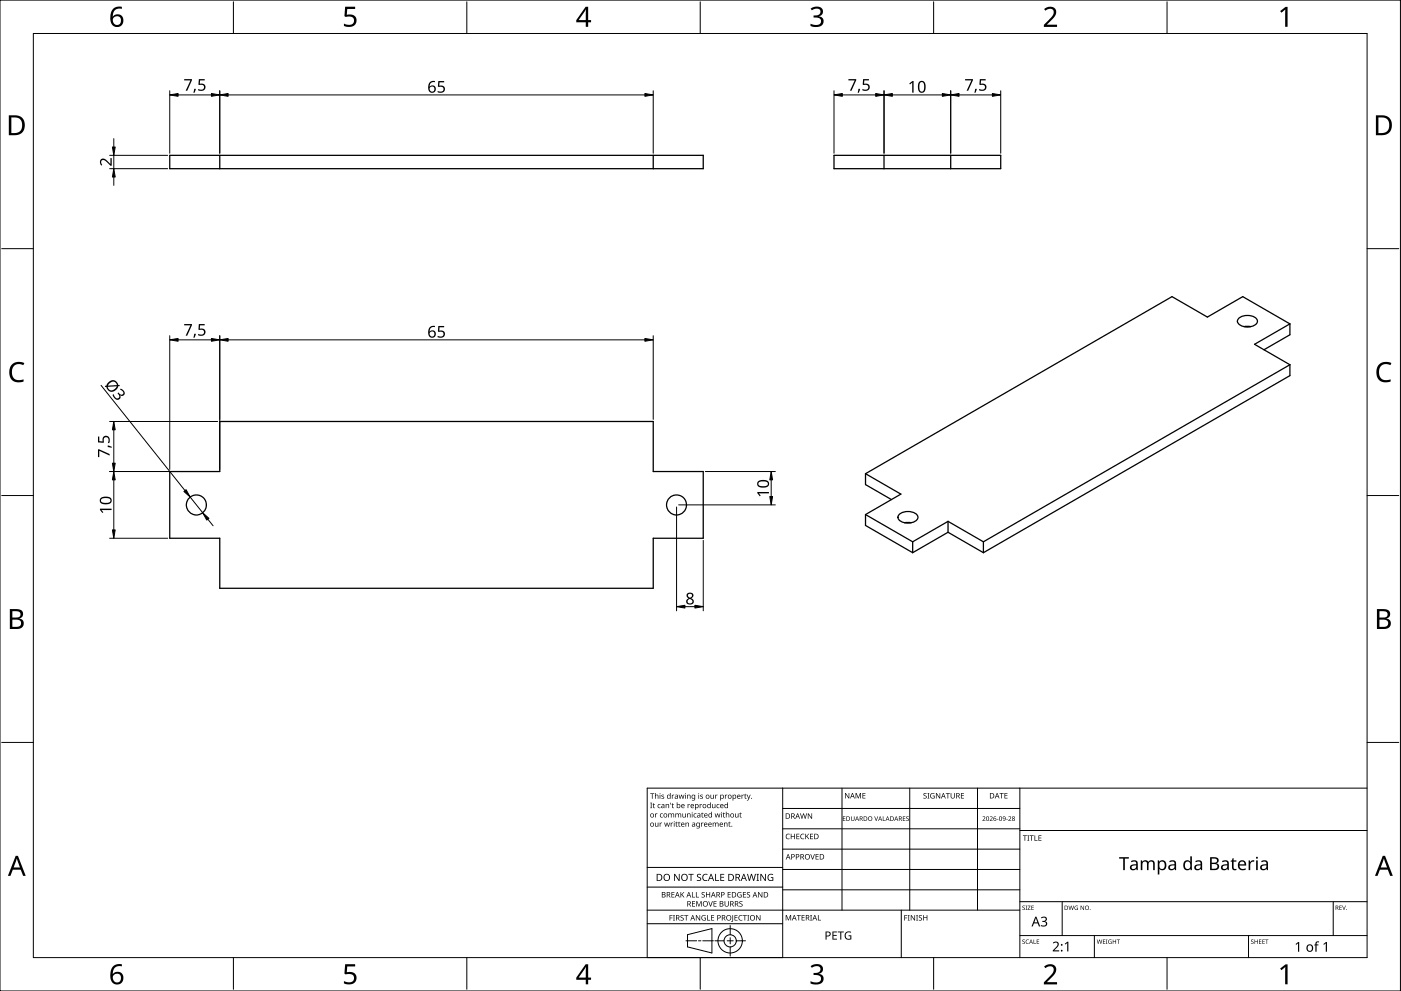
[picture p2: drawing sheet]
<svg xmlns="http://www.w3.org/2000/svg" width="420mm" height="297mm" viewBox="0 0 420 297" stroke-linecap="round" stroke-linejoin="round" font-family="sans-serif">
<g fill="none" stroke="#000" stroke-width=".38">
<path d="M50.9 46.6h160v4h-160zM65.9 46.6v4M195.9 46.6v4M250.1 46.6h50v4h-50zM265.1 46.6v4M285.1 46.6v4M371.4 95.5a4.1 4.1 0 0 1 5.6 .4 1.67 1.67 0 0 1-1.6 1.9 3.8 3.8 0 0 1-4.2-1.1l-.1-.4zM373.1 97.9h2M386.8 97.1l-10.6 6.1 10.6 6.1M386.8 97.1v3.2l-7.7 4.5M386.8 97.1l-14.1-8.2-10.6 6.1-10.6-6.1-91.9 53.1M386.8 109.3v3.3l-91.9 53.1"/>
<path d="M386.8 109.3l-91.9 53.1M50.9 141.3h15v-15h130v15h15v20h-15v15h-130v-15h-15zM259.6 142l10.6 6.1-10.6 6.1M259.6 154.2l14.1 8.2M259.6 154.2v3.3l14.1 8.2M259.6 142v3.3l7.7 4.4M269.6 154.3a4 4 0 0 1 5.6 .4 1.67 1.67 0 0 1-1.6 1.9 3.8 3.8 0 0 1-4.2-1.2l-.1-.3zM271.3 156.7h2M284.3 156.3l10.6 6.1M284.3 159.5l10.6 6.2M284.3 156.3l-10.6 6.1M284.3 159.5l-10.6 6.2"/>
<path d="M284.3 156.3v3.2M273.7 162.4v3.3M294.9 162.4v3.3"/>
<circle cx="58.9" cy="151.3" r="3"/>
<circle cx="202.9" cy="151.4" r="2.99"/>
</g>
<path d="M10 10h400v277h-400z" fill="none" stroke="#000" stroke-width=".3"/>
<g fill="none" stroke="#000" stroke-width=".3">
<path d="M70 .5v9.5M140 .5v9.5M210 .5v9.5M280 .5v9.5M350 .5v9.5M.5 74.5h9.5M419.5 74.5h-9.5M.5 148.5h9.5M410 148.5h9.5M10 222.5h-9.5M410 222.5h9.5M70 287v9.5"/>
<path d="M140 287v9.5M210 287v9.5M280 287v9.5M350 287v9.5"/>
</g>
<g fill="#000">
<path d="M103.5 2h3v.7h-2.4l-.1 1.7a2.01 2.01 0 0 1 3 1.7 2.01 2.01 0 0 1-2.8 2l-1.1-.3v-.7a1.93 1.93 0 0 0 3-.6 1.37 1.37 0 0 0-.5-1.4 1.37 1.37 0 0 0-1.4-.1l-.5 .1-.4-.3zM243.1 2.6a2.32 2.32 0 0 1 3.7 .5 1.46 1.46 0 0 1-1.2 1.8 1.59 1.59 0 0 1 1.4 1.8 1.59 1.59 0 0 1-1.8 1.4l-2.1-.3v-.7a2.12 2.12 0 0 0 3.1-.5 1.21 1.21 0 0 0-1.6-1.3h-.6v-.7a1.53 1.53 0 0 0 2.1-1.1 1.49 1.49 0 0 0-2.6-.4zM313.1 2.7a2.03 2.03 0 0 1 2.1-.8 2.03 2.03 0 0 1 1.6 1.7 3.9 3.9 0 0 1-1.6 2.5l-1.2 1.3h3v.7h-3.9v-.6l1.5-1.6a2.56 2.56 0 0 0 1.3-2.9 1.62 1.62 0 0 0-2.4 .2zM383.9 3.3l1.6-1.2h.6v5.9h-.7l.1-5.2-1.2 1zM3.5 109.3a3.3 3.3 0 0 1 3.8-.5l-.3 .7a2.26 2.26 0 0 0-2.6 0 2.26 2.26 0 0 0-.8 2.6 2.12 2.12 0 0 0 3.1 1.7l.4-.1v.7a2.98 2.98 0 0 1-3.4-.4 2.98 2.98 0 0 1-.8-3.3zM413.5 109.3a3.3 3.3 0 0 1 3.8-.5l-.3 .7a2.26 2.26 0 0 0-2.7 0 2.26 2.26 0 0 0-.7 2.6 2.12 2.12 0 0 0 3.1 1.7l.4-.1v.7a2.98 2.98 0 0 1-3.4-.4 2.98 2.98 0 0 1-.8-3.3zM103.5 289h3v.7h-2.4l-.1 1.7a2.01 2.01 0 0 1 3 1.7 2.01 2.01 0 0 1-2.8 2l-1.1-.4v-.6a1.93 1.93 0 0 0 3-.7 1.37 1.37 0 0 0-.5-1.3 1.37 1.37 0 0 0-1.4-.1l-.5 .1-.4-.3zM243.1 289.6a2.32 2.32 0 0 1 3.7 .5 1.46 1.46 0 0 1-1.2 1.8 1.59 1.59 0 0 1 1.4 1.8 1.59 1.59 0 0 1-1.8 1.4l-2.1-.3v-.7a2.12 2.12 0 0 0 3.1-.5 1.21 1.21 0 0 0-1.6-1.4h-.6v-.6a1.53 1.53 0 0 0 2.1-1.1 1.49 1.49 0 0 0-2.6-.4zM313.1 289.7a2.03 2.03 0 0 1 2.1-.8 2.03 2.03 0 0 1 1.6 1.7 3.9 3.9 0 0 1-1.6 2.5l-1.2 1.3h3v.7h-3.9v-.7l1.5-1.5a2.56 2.56 0 0 0 1.3-2.9 1.62 1.62 0 0 0-2.4 .2zM383.9 290.3l1.6-1.2h.6v5.9h-.7l.1-5.2-1.2 1z"/>
<path d="M33.9 2.6a2.88 2.88 0 0 1 2.6-.6v.7a2.02 2.02 0 0 0-2.6 2.3 1.83 1.83 0 0 1 2.5-.3 1.83 1.83 0 0 1 .3 2.6 2.07 2.07 0 0 1-2.5 .6 2.07 2.07 0 0 1-1.1-2.4 4 4 0 0 1 .8-2.9zM33.8 6.2a1.3 1.3 0 0 0 2.6 0 1.3 1.3 0 0 0-2.6 0z"/>
<path d="M175.6 2h.8v4h.9v.7h-.9v1.3h-.7v-1.3h-2.9v-.6zM175.7 2.8l-2.2 3.2h2.2z"/>
<path d="M2.6 34.6h1.9a2.99 2.99 0 0 1 2.9 3 2.99 2.99 0 0 1-3.1 2.9h-1.7zM3.4 35.2v4.7h.8a2.35 2.35 0 0 0 2.4-2.1 2.35 2.35 0 0 0-1.9-2.6z"/>
<path d="M412.6 34.6h1.9a2.68 2.68 0 0 1 2.9 2.9 2.78 2.78 0 0 1-3.1 3h-1.7zM413.4 35.2v4.7h.8a2.35 2.35 0 0 0 2.4-2.1 2.35 2.35 0 0 0-2-2.6z"/>
<path d="M3 182.6h1.7a1.68 1.68 0 0 1 2.2 1.7 1.37 1.37 0 0 1-1.1 1.1 1.61 1.61 0 0 1 1.3 2 1.61 1.61 0 0 1-2 1.1h-2.1zM3.7 185.7v2.2h1.2a1.13 1.13 0 0 0 1.4-1.1 1.13 1.13 0 0 0-1.4-1.1zM3.7 183.2v1.9h1.1a1.02 1.02 0 0 0 1.3-1 1.02 1.02 0 0 0-1.4-.9z"/>
<path d="M412.9 182.6h1.7a1.68 1.68 0 0 1 2.3 1.7 1.37 1.37 0 0 1-1.1 1.1 1.61 1.61 0 0 1 1.3 2 1.61 1.61 0 0 1-2.1 1.1h-2.1zM413.7 185.7v2.2h1.2a1.13 1.13 0 0 0 1.4-1.1 1.13 1.13 0 0 0-1.5-1.1zM413.7 183.2v1.9h1.1a1.02 1.02 0 0 0 1.3-1 1.02 1.02 0 0 0-1.4-.9z"/>
<path d="M4.7 256.5h.7l2.3 6h-.8l-.7-1.8h-2.4l-.7 1.8h-.7zM5 257.3l-.9 2.7h1.9z"/>
<path d="M414.7 256.5h.7l2.3 6h-.8l-.7-1.8h-2.4l-.7 1.8h-.7zM415 257.3l-.9 2.7h1.9z"/>
<path d="M33.9 289.6a2.88 2.88 0 0 1 2.6-.6v.7a2.02 2.02 0 0 0-2.6 2.3 1.83 1.83 0 0 1 2.5-.3 1.83 1.83 0 0 1 .3 2.6 2.07 2.07 0 0 1-2.5 .6 2.07 2.07 0 0 1-1.1-2.4 4 4 0 0 1 .8-2.9zM33.8 293.2a1.3 1.3 0 0 0 2.6 0 1.3 1.3 0 0 0-2.6 0z"/>
<path d="M175.6 289h.8v4h.9v.7h-.9v1.3h-.7v-1.3h-2.9v-.6zM175.7 289.8l-2.2 3.2h2.2z"/>
</g>
<g fill="none" stroke="#000" stroke-width=".3">
<path d="M234.7 236.2v50.8h-40.6v-50.8h215.9M252.5 236.2v36.6M272.8 236.2v36.6M293.2 236.2v36.6M305.9 236.2v50.8M234.7 242.3h71.2M234.7 254.5h71.2M305.9 248.4h-71.2M410 248.9h-104.1M194.1 272.8h111.8M219 277.4v2.8M234.7 276.9h-40.6"/>
<path d="M234.7 265.9h-40.6M234.7 260h-40.6M270.3 272.8v14.2M305.9 260.6h-71.2M305.9 266.7h-71.2M305.9 270.3h104.1M318.6 270.3v10.1M399.8 270.3v10.1M205.7 282h3.2M206.2 280.2l7.3-1.9v7.3l-7.3-1.8zM209.5 282h.7M214 282h-3.2"/>
<path d="M214.4 282h2.8M218.1 282h1.8M219 281.1v1.8M219 283.8v2.8M223.6 282h-2.8M328.2 280.4v6.6M374.4 280.4v6.6M410 280.4h-104.1"/>
<circle cx="219" cy="282" r="3.7"/>
<circle cx="219" cy="282" r="1.83"/>
</g>
<g fill="#000">
<path d="M195 237.8h1.2v.2h-.5v1.4h-.2v-1.4h-.5zM196.4 237.7h.2v.7a.46 .46 0 0 1 .5-.2 .46 .46 0 0 1 .4 .4v.8h-.2v-.8a.33 .33 0 0 0-.4-.2 .33 .33 0 0 0-.3 .4v.6h-.2zM197.8 238.2h.2v1.2h-.2zM198.4 238.3h.8l-.7 .2 .7 .4-.1 .4-.8 .1v-.2l.2 .1a.29 .29 0 0 0 .4 0 .29 .29 0 0 0 .1-.4 .29 .29 0 0 0-.4-.1zM201.5 238.2l.2 .2 .5-.2-.5 .4v.8h-.2zM203.5 238.2h.2l.3 1 .3-1h.2l.3 1 .3-1h.2l-.4 1.2h-.2l-.3-1-.3 1h-.2zM205.5 238.2h.2v1.2h-.2zM206.1 238.2l.2 .2a.46 .46 0 0 1 .5-.2 .46 .46 0 0 1 .3 .4v.8h-.2v-.8a.33 .33 0 0 0-.4-.2 .33 .33 0 0 0-.2 .4v.6h-.2zM209.5 238.2h.2v1.2h-.2zM210 238.3h.8l-.7 .2 .7 .4v.4l-.8 .1v-.2l.2 .1a.29 .29 0 0 0 .4 0 .29 .29 0 0 0 0-.4 .29 .29 0 0 0-.4-.1zM213.1 238.2h.2v.8a.33 .33 0 0 0 .4 .3 .33 .33 0 0 0 .2-.5v-.6h.2v1.2l-.2-.1a.47 .47 0 0 1-.5 .1 .47 .47 0 0 1-.3-.4zM214.5 238.2l.2 .2 .5-.2-.5 .4v.8h-.2z"/>
<path d="M217.4 238.2l.2 .2 .5-.2-.4 .4-.1 .8h-.2zM222.4 238.2l.2 .2 .5-.2-.5 .4v.8h-.2zM223.4 237.9l.1 .3h.4l-.4 .2 .1 .8 .3 .2-.5-.2-.2-.9zM224 238.2h.2l.3 1 .4-1h.2l-.6 1.5-.3 .3-.2-.2 .4-.4zM253.4 237.7h.3l.8 1.3v-1.3h.2v1.6h-.2l-.9-1.3v1.3h-.2zM256.6 237.7h.3l.5 1.3 .5-1.3h.3v1.6h-.2v-1.4l-.7 1.4-.5-1.4v1.4h-.2zM258.6 237.7h1v.2h-.7v.5h.6v.2h-.6v.5h.7v.2h-1zM277 237.9l.6-.2 .3 .1-.1 .2a.38 .38 0 0 0-.5-.2 .38 .38 0 0 0-.1 .5 .38 .38 0 0 0 .5 .2l.2 .3-.1 .4-.7 .1h-.2l.1-.2a.41 .41 0 0 0 .6 .1 .41 .41 0 0 0 .1-.5 .41 .41 0 0 0-.5-.2zM278.1 237.7h.6l-.2 .2v1.3l.2 .1h-.6l.2-.1v-1.3zM279.2 237.9l.7-.2 .4 .1-.1 .2a.67 .67 0 0 0-1 .5 .67 .67 0 0 0 .9 .6v-.4h-.4v-.2h.6v.8a.88 .88 0 0 1-1.2-.2 .88 .88 0 0 1 .1-1.2zM280.7 237.7h.2l.9 1.4v-1.4h.2v1.6h-.3l-.8-1.3v1.3h-.2zM283.7 237.7h1.2v.2h-.5v1.4h-.2v-1.4h-.5z"/>
<path d="M285.1 237.7h.2v1.1a.42 .42 0 0 0 .4 .4 .42 .42 0 0 0 .4-.4v-1.1h.2v1.1a.62 .62 0 0 1-.6 .6 .62 .62 0 0 1-.6-.6zM288.2 237.7h.9v.2h-.7v.5h.7v.2h-.7v.6h.7v.1h-.9zM299.8 237.7h1.2v.2h-.5v1.4h-.2v-1.4h-.5zM301.2 237.7h.9v.2h-.7v.5h.7v.2h-.7v.5h.7v.2h-.9zM195 240.6h.6l-.2 .2v1.3l.2 .1h-.6l.2-.1v-1.3zM196 240.7l.1 .3h.3l-.3 .2v.8l.3 .2-.5-.2-.2-.9zM196.4 246.6h.2v.8a.33 .33 0 0 0 .4 .2 .33 .33 0 0 0 .3-.4v-.6h.2v1.2l-.2-.2a.47 .47 0 0 1-.5 .2 .47 .47 0 0 1-.4-.4zM196.4 243.8l.2 .2 .5-.2-.4 .4-.1 .8h-.2zM197.4 241.2l.5-.2 .1 .2a.44 .44 0 0 0-.6 .4 .44 .44 0 0 0 .7 .4l-.2 .2-.5-.1zM197.8 246.6l.2 .2 .6-.2-.5 .3-.1 .9h-.2zM198 244l.6-.2 .1 .2a.44 .44 0 0 0-.6 .5 .44 .44 0 0 0 .7 .3l-.3 .2-.5-.1zM199.2 246.6h.2l.3 1 .3-1h.2l.3 1 .2-1h.2l-.3 1.2h-.2l-.3-1-.3 1h-.3z"/>
<path d="M199.6 241l.2 .2a.46 .46 0 0 1 .5-.2 .46 .46 0 0 1 .4 .4v.8h-.2v-.8a.33 .33 0 0 0-.4-.2 .33 .33 0 0 0-.3 .4v.6h-.2zM201 240.6h.2v.6zM201.2 246.6l.1 .2 .6-.2-.5 .3-.1 .9h-.1zM201.6 240.7l.2 .3h.3l-.3 .2v.8l.3 .2-.5-.2-.2-.9zM200.4 243.8l1 .2a.44 .44 0 0 1 .5-.2 .44 .44 0 0 1 .3 .4v.8h-.2v-.8a.3 .3 0 0 0-.4-.2 .3 .3 0 0 0-.2 .4v.6h-.2v-.8a.3 .3 0 0 0-.4-.2 .3 .3 0 0 0-.2 .4v.6h-.2zM202.1 246.6h.2v1.2h-.2zM202.8 246.3l.1 .3h.3l-.3 .1v.8l.3 .3-.5-.2-.2-1zM203.6 246.3l.1 .3h.4l-.4 .1v.8l.3 .3-.5-.2-.2-1zM202.5 243.8l1 .2a.44 .44 0 0 1 .5-.2 .44 .44 0 0 1 .3 .4v.8h-.2v-.8a.3 .3 0 0 0-.4-.2 .3 .3 0 0 0-.2 .4v.6h-.2v-.8a.3 .3 0 0 0-.4-.2 .3 .3 0 0 0-.2 .4v.6h-.2zM204.7 243.8h.2v.8a.33 .33 0 0 0 .4 .3 .33 .33 0 0 0 .2-.5v-.6h.2v1.2l-.2-.1a.47 .47 0 0 1-.5 .1 .47 .47 0 0 1-.3-.4zM205.6 246.6l.2 .1a.46 .46 0 0 1 .5-.1 .46 .46 0 0 1 .3 .4v.8h-.2v-.8a.33 .33 0 0 0-.4-.3 .33 .33 0 0 0-.2 .5v.6h-.2zM206.2 241l.2 .2 .5-.2-.4 .4-.1 .8h-.2z"/>
<path d="M206.1 243.8l.2 .2a.46 .46 0 0 1 .5-.2 .46 .46 0 0 1 .3 .4v.8h-.2v-.7a.33 .33 0 0 0-.4-.3 .33 .33 0 0 0-.2 .4v.6h-.2zM207.5 243.8h.2v1.2h-.2zM208.2 243.9l.5-.1 .1 .2a.44 .44 0 0 0-.6 .5 .44 .44 0 0 0 .7 .3 .57 .57 0 0 1-.9 0 .57 .57 0 0 1 .2-.9zM209.8 241l.2 .2 .5-.2-.4 .4-.1 .8h-.2zM210.2 246.6l.2 .2 .6-.2-.5 .3-.1 .9h-.2zM210.5 243.5l.1 .3h.4l-.4 .2v.8l.4 .2-.5-.2-.2-.9zM213.5 241h.2v.8a.33 .33 0 0 0 .4 .3 .33 .33 0 0 0 .3-.5v-.6h.2v1.2l-.2-.1a.47 .47 0 0 1-.5 .1 .47 .47 0 0 1-.4-.4zM213.7 246.6l1 .2a.44 .44 0 0 1 .5-.2 .44 .44 0 0 1 .3 .4v.8h-.2v-.8a.3 .3 0 0 0-.4-.3 .3 .3 0 0 0-.2 .4v.7h-.2v-.8a.3 .3 0 0 0-.4-.3 .3 .3 0 0 0-.2 .5v.6h-.2zM215 241.2l.5-.2 .2 .2a.44 .44 0 0 0-.6 .4 .44 .44 0 0 0 .6 .4l-.2 .2-.5-.1zM214.3 243.8h.2l.3 1 .3-1h.2l.3 1 .3-1h.2l-.4 1.2h-.2l-.3-1-.3 1h-.2zM216.3 243.8h.2v1.2h-.2zM217 243.5l.1 .3h.3l-.3 .2v.8l.3 .2-.5-.2-.2-.9z"/>
<path d="M217.1 246.6l.2 .1a.46 .46 0 0 1 .5-.1 .46 .46 0 0 1 .4 .4v.8h-.2v-.8a.33 .33 0 0 0-.4-.3 .33 .33 0 0 0-.3 .5v.6h-.2zM217.7 243.3h.2v.7a.47 .47 0 0 1 .5-.2 .47 .47 0 0 1 .3 .4v.8h-.2v-.7a.33 .33 0 0 0-.4-.3 .33 .33 0 0 0-.2 .4v.6h-.2zM218.6 246.3l.2 .3h.3l-.3 .1v.8l.3 .3-.5-.2-.2-1zM220.4 243.8h.2v.8a.33 .33 0 0 0 .4 .3 .33 .33 0 0 0 .3-.5v-.6h.2v1.2l-.2-.1a.47 .47 0 0 1-.5 .1 .47 .47 0 0 1-.4-.4zM222 243.5l.1 .3h.3l-.3 .2v.8l.3 .2-.5-.2-.2-.9zM235.8 250.1l.5-.2 .6 .1-.1 .2-.4-.1a.66 .66 0 0 0-.5 .8 .66 .66 0 0 0 .9 .4 .77 .77 0 0 1-1.1-.1 .77 .77 0 0 1 .1-1.1zM237.2 249.9h.2v.7h.8v-.7h.2v1.6h-.2v-.7h-.8v.7h-.2zM238.8 249.9h.9v.2h-.7v.5h.7v.2h-.7v.5h.7v.2h-.9zM240.2 250.1l.6-.2 .4 .1v.2a.66 .66 0 0 0-1 .5 .66 .66 0 0 0 1 .6 .77 .77 0 0 1-1.1-.1 .77 .77 0 0 1 .1-1.1zM240 243.8h.2l.3 1.4 .4-1.4h.2l.4 1.4 .3-1.4h.2l-.4 1.6h-.2l-.4-1.4-.4 1.4h-.2zM241.5 249.9h.2v.8l.7-.8h.3l-.7 .7 .7 .9h-.2l-.6-.7-.2 .7h-.2zM243 256h.2l.5 1.4 .5-1.4h.2l-.6 1.6h-.2z"/>
<path d="M242.3 243.8h.2l.9 1.3v-1.3h.1v1.6h-.2l-.9-1.3 .1 1.3h-.2zM242.9 249.9h.9v.2h-.7v.5h.7v.2h-.7v.5h.7v.2h-.9zM244.6 256h.9v.2h-.7v.5h.7v.2h-.7v.5h.7v.2h-.9zM252.8 244.7h.7l-.6 .1v.5h.6l-.6 .1v.5l.6 .2h-.7zM255.2 244.7h.2v.9a.35 .35 0 0 0 .3 .3 .35 .35 0 0 0 .4-.3v-.9h.2v.9a.52 .52 0 0 1-.6 .5 .52 .52 0 0 1-.5-.5zM262.2 244.7h.2l.4 1.2 .4-1.2h.1l-.4 1.4h-.2zM264.8 244.7h.1v1.2l.6 .2h-.7zM270.8 244.7h.7l-.6 .1v.5h.6l-.6 .1v.5l.6 .2h-.7zM271.8 244.8l.5-.1 .2 .2a.33 .33 0 0 0-.4-.1 .33 .33 0 0 0-.1 .5 .33 .33 0 0 0 .4 .1 .43 .43 0 0 1 0 .7 .43 .43 0 0 1-.7-.3 .33 .33 0 0 0 .5 .2 .33 .33 0 0 0 .1-.5l-.5-.3zM294.7 244.8a.49 .49 0 0 1 .7 .1 .49 .49 0 0 1-.3 .7l-.3 .3 .7 .2h-.9l.4-.5a.37 .37 0 0 0 .4-.6 .37 .37 0 0 0-.7-.1zM296.8 244.8a.49 .49 0 0 1 .8 .1 .49 .49 0 0 1-.3 .7l-.3 .3 .7 .2h-.9l.4-.5a.37 .37 0 0 0 .3-.6 .37 .37 0 0 0-.6-.1zM299 245.5l.4 .1z"/>
<path d="M301.8 245.5l.4 .1zM302.4 244.8a.49 .49 0 0 1 .8 .1 .49 .49 0 0 1-.3 .7l-.3 .3 .7 .2h-.9l.4-.5a.37 .37 0 0 0 .3-.6 .37 .37 0 0 0-.6-.1zM306.8 250.4h1.2v.2h-.5v1.4h-.2v-1.4h-.5zM308.1 250.4h.6l-.2 .2v1.3l.2 .1h-.6l.2-.1v-1.3zM308.8 250.4h1.2v.2h-.5v1.4h-.2v-1.4h-.5zM310.2 250.4h.3v1.4h.7v.2h-1zM311.4 250.4h.9v.2h-.7v.5h.7v.2h-.7v.5h.7v.2h-.9zM374.5 257.9h.4v.5l.5-.5h.8l-.1 .4h-.6l-.4 .5-.2 2h-.4zM200.8 274.3h.9v.2h-.7v.5h.7v.2h-.7v.7h-.2zM201.4 267.4h.9v.2h-.7v.5h.6v.1h-.6v.6h.7v.2h-.9zM201.8 274.3h.6l-.2 .2v1.3l.2 .1h-.6l.2-.1v-1.3zM202.2 261.9h.3l1.1 1.8v-1.8h.2v2.1h-.3l-1.1-1.7v1.7h-.2z"/>
<path d="M204.1 274.4l.6-.1 .3 .1v.1a.38 .38 0 0 0-.5-.1 .38 .38 0 0 0-.2 .5 .38 .38 0 0 0 .5 .2l.3 .3-.2 .4-.7 .1h-.2l.2-.2a.41 .41 0 0 0 .5 .1 .41 .41 0 0 0 .1-.6 .41 .41 0 0 0-.5-.1zM204.1 267.4h.2v.8l.7-.8h.2l-.6 .7 .7 .9h-.3l-.6-.8-.1 .8h-.2zM205.2 274.3h1.2v.2h-.5v1.4h-.2v-1.4h-.5zM206.4 261.9h1.6v.3h-.6v1.8h-.3v-1.8h-.7zM207.5 267.4h.2v1.4h.7v.2h-.9zM207.5 270.1h.9v.2h-.7v.5h.7v.2h-.7v.6h.7v.1h-.9zM208.7 267.4h.2v1.4h.7v.2h-.9zM208.8 270.1h.3l.5 1.3 .5-1.3h.3v1.6h-.2v-1.4l-.7 1.4-.5-1.4v1.4h-.2zM208.7 274.3h.2l.9 1.3v-1.3h.2v1.6h-.3l-.8-1.3v1.3h-.2zM209.1 262.1l.4-.2 .8 .1-.3 .2a.44 .44 0 0 0-.7 .2 .44 .44 0 0 0 .5 .5l.5 .5-.3 .6a.71 .71 0 0 1-1-.3l.3 .1a.47 .47 0 0 0 .7-.3 .47 .47 0 0 0-.6-.5l-.4-.3zM210.6 274.5l.7-.2 .4 .1-.1 .1a.67 .67 0 0 0-1 .5 .67 .67 0 0 0 .9 .7v-.5h-.4v-.1h.6v.8a.88 .88 0 0 1-1.2-.2 .88 .88 0 0 1 .1-1.2zM210.5 267.5l.5-.1 .4 .1-.1 .1a.38 .38 0 0 0-.5-.1 .38 .38 0 0 0-.2 .5 .38 .38 0 0 0 .5 .2l.3 .3-.1 .4-.7 .1-.2-.1 .1-.1a.41 .41 0 0 0 .5 .1 .41 .41 0 0 0 .2-.6 .41 .41 0 0 0-.6-.1z"/>
<path d="M210.9 262.2l.7-.3 .6 .1-.1 .3a.85 .85 0 0 0-1.2 .7 .85 .85 0 0 0 1.2 .8v.2a1.1 1.1 0 0 1-1.4-.4 1.1 1.1 0 0 1 .2-1.4zM212.1 274.3h.2v1.4h.7v.2h-.9zM212.4 270.1h.2l.5 1.4 .5-1.4h.2l-.6 1.6h-.2zM211.7 267.4h.2v.7h.9v-.7h.2v1.6h-.2v-.8h-.9v.8h-.2zM213.3 274.3h.9v.2h-.7v.5h.6v.2h-.6v.5h.7v.2h-.9zM214.5 261.9h.2v1.9h1v.2h-1.2zM214 270.1h.9v.2h-.7v.5h.7v.2h-.7v.6h.7v.1h-.9zM216 261.9h1.2v.3h-.9v.6h.8v.3h-.8v.7h.9v.2h-1.2zM217.3 270.1h.2v1.1a.42 .42 0 0 0 .4 .4 .42 .42 0 0 0 .4-.4v-1.1h.3v1.1a.62 .62 0 0 1-.7 .6 .62 .62 0 0 1-.6-.6zM218.2 267.4h.9v.2h-.7v.5h.7v.1h-.7v.6h.7v.2h-.9zM219.6 274.3h.3l-.1 1.7-.5 .3v-.2l.3-.1zM220.3 274.3h.9v.2h-.7v.5h.6v.2h-.6v.5h.7v.2h-.9z"/>
<path d="M221.3 267.6l.7-.2 .4 .1-.1 .1a.67 .67 0 0 0-1 .5 .67 .67 0 0 0 .9 .7v-.5h-.3v-.2h.5v.8a.88 .88 0 0 1-1.2-.1 .88 .88 0 0 1 .1-1.2zM221.7 274.5l.4-.2 .6 .1-.1 .1h-.4a.66 .66 0 0 0-.5 .8 .66 .66 0 0 0 .9 .4 .77 .77 0 0 1-1.1-.1 .77 .77 0 0 1 .2-1.1zM221.8 270.3l.6-.2 .3 .1-.1 .2a.38 .38 0 0 0-.5-.2 .38 .38 0 0 0-.2 .5 .38 .38 0 0 0 .5 .2 .51 .51 0 0 1 .1 .8 .51 .51 0 0 1-.8-.2h.1a.41 .41 0 0 0 .5 .1 .41 .41 0 0 0 .2-.5 .41 .41 0 0 0-.6-.2zM222.8 274.3h1.2v.2h-.5v1.4h-.2v-1.4h-.5zM222.8 267.4h.9v.2h-.7v.5h.7v.1h-.7v.6h.7v.2h-.9zM224.1 274.3h.6l-.2 .2v1.3l.2 .1h-.6l.2-.1v-1.3zM224.1 267.5l.5-.1 .3 .1v.1a.38 .38 0 0 0-.5-.1 .38 .38 0 0 0-.2 .5 .38 .38 0 0 0 .5 .2l.3 .3-.2 .4-.7 .1-.1-.1 .1-.1a.41 .41 0 0 0 .5 .1 .41 .41 0 0 0 .1-.6 .41 .41 0 0 0-.5-.1zM224 261.9h.3l.4 1.8 .5-1.8h.3l.5 1.8 .4-1.8h.3l-.5 2.1h-.3l-.5-1.8-.5 1.8h-.3zM226.9 261.9h.7l-.2 .3v1.6l.2 .2h-.7l.2-.2v-1.6zM226.8 274.3h.2l.9 1.3v-1.3h.2v1.6h-.3l-.9-1.3 .1 1.3h-.2zM227.3 267.4h.3l.8 1.3v-1.3h.2v1.6h-.2l-.9-1.3v1.3h-.2zM228 261.9h.3l1.2 1.8v-1.8h.2v2.1h-.3l-1.1-1.7v1.7h-.3z"/>
<path d="M230.5 262.2l.9-.3 .5 .1-.1 .3a.87 .87 0 0 0-1.4 .6 .87 .87 0 0 0 1.3 .9v-.6h-.5v-.3h.7v1.1a1.15 1.15 0 0 1-1.5-.3 1.15 1.15 0 0 1 .1-1.5zM235.6 274.3h.3l.5 1.3 .6-1.3h.3v1.6h-.2v-1.4l-.7 1.4-.6-1.4v1.4h-.2zM238.9 274.3h1.3v.2h-.5v1.4h-.2v-1.4h-.6zM240.4 274.3h.9v.2h-.7v.5h.7v.1h-.7v.6h.7v.2h-.9zM242.9 274.3h.6l-.2 .1v1.3l.2 .2h-.6l.2-.2v-1.3zM245.3 274.3h.2v1.4h.7v.2h-.9zM271.2 274.3h.9v.2h-.7v.5h.7v.2h-.7v.7h-.2zM272.2 274.3h.6l-.2 .2v1.3l.2 .1h-.6l.2-.1v-1.3zM273.1 274.3h.3l.8 1.3v-1.3h.2v1.6h-.2l-.9-1.3v1.3h-.2zM274.7 274.3h.6l-.2 .2v1.3l.2 .1h-.6l.2-.1v-1.3zM275.6 274.4l.6-.1 .3 .1v.1a.38 .38 0 0 0-.5-.1 .38 .38 0 0 0-.2 .5 .38 .38 0 0 0 .5 .2 .53 .53 0 0 1 .1 .8 .53 .53 0 0 1-.8 0v-.2a.41 .41 0 0 0 .6 .1 .41 .41 0 0 0 .1-.6 .41 .41 0 0 0-.5-.1zM276.9 274.3h.2v.7h.8v-.7h.2v1.6h-.2v-.7h-.8v.7h-.2z"/>
<path d="M306.7 271.6l.4-.2 .2 .2a.32 .32 0 0 0-.4 0 .32 .32 0 0 0-.1 .4 .32 .32 0 0 0 .4 .1 .41 .41 0 0 1 0 .7 .41 .41 0 0 1-.6-.2 .31 .31 0 0 0 .4 .1 .31 .31 0 0 0 .1-.5l-.5-.2zM307.6 271.5h.4l-.1 1.1 .1 .2h-.4l.1-.2zM308.2 271.5h.8l-.6 1.1 .7 .2h-.9l.6-1.2zM309.3 271.5h.7l-.5 .1v.4h.5l-.5 .1v.5l.5 .2h-.7zM312.2 275a.98 .98 0 0 1 1.1-.3 .98 .98 0 0 1 .6 1l-.5 .5a.82 .82 0 0 1 .7 1 .82 .82 0 0 1-1.2 .5l-.8-.1v-.4l.6 .2a.6 .6 0 0 0 1-.4 .6 .6 0 0 0-.8-.7h-.3v-.3h.3a.58 .58 0 0 0 .7-.7 .58 .58 0 0 0-1.1-.1l-.2 .1zM320.4 271.5h.2l.3 1.1 .3-1.1h.1l.4 1.1 .2-1.1h.2l-.4 1.3h-.1l-.3-1.2-.3 1.2h-.2zM322.4 271.6l.9-.1-.3 .1a.53 .53 0 0 0-.6 .6 .53 .53 0 0 0 .7 .4v-.4l-.2-.1h.4v.6a.71 .71 0 0 1-.9-.1 .71 .71 0 0 1 0-1zM324.1 271.5l.9 1v-1h.1v1.3l-.9-1.1-.1 1.1zM335.6 256.9h2.9v.5h-1.2v3.4h-.5v-3.4h-1.2zM342.1 257.9h.4l.1 .4a1.1 1.1 0 0 1 1.8 0 1.04 1.04 0 0 1 1.2-.4 1.04 1.04 0 0 1 .7 1v1.9h-.5v-1.9a.71 .71 0 0 0-.8-.7 .71 .71 0 0 0-.6 1v1.6h-.4v-1.9a.73 .73 0 0 0-.9-.6 .73 .73 0 0 0-.5 1v1.5h-.5zM369.7 257.2h.2v.7h.9v.4h-.9l.1 1.9 .2 .2h.6l-.1 .4a.85 .85 0 0 1-1.2-.8v-1.7h-.4v-.3l.4-.2zM376.7 257.9h.5v2.9h-.5z"/>
<path d="M401.7 271.4h.7l-.6 .2v.4h.6l-.6 .1v.5l.6 .1h-.7zM402.5 271.4h.2l.4 1.2 .3-1.2h.2l-.5 1.3zM249.6 279.2h1.4v.3h-1.1v.7h1v.3h-1v.9h1.1v.2h-1.4zM251.2 279.2h1.9v.3h-.8v2.1h-.3v-2.1h-.8zM253.6 279.5l1.2-.3 .5 .1-.1 .3a1 1 0 0 0-1.6 .7 1 1 0 0 0 1.4 1v-.7h-.5v-.2h.8v1.1a1.33 1.33 0 0 1-1.7-.2 1.33 1.33 0 0 1 0-1.8zM306.7 281.7l.4-.1 .2 .2a.32 .32 0 0 0-.4-.1 .32 .32 0 0 0-.1 .5 .32 .32 0 0 0 .4 .1 .41 .41 0 0 1 0 .6 .41 .41 0 0 1-.6-.2 .31 .31 0 0 0 .4 .2 .31 .31 0 0 0 .1-.5l-.5-.3zM307.8 281.8l.4-.2 .4 .1-.1 .1a.52 .52 0 0 0-.8 .5 .52 .52 0 0 0 .8 .4 .61 .61 0 0 1-.9 0 .61 .61 0 0 1 .2-.9zM310 281.6h.1v1.2l.6 .1h-.7zM310.9 281.6h.7l-.5 .2v.4h.5l-.5 .1v.5l.5 .1h-.7zM315.8 282.6a1.01 1.01 0 0 1 1.6-.1 1.01 1.01 0 0 1-.5 1.6l-.7 .8h1.4v.3h-1.9v-.3l1.1-1.1a.69 .69 0 0 0 .3-1.1 .69 .69 0 0 0-1.2 .1zM319.3 282.9l1.1-.6v2.9h-.3v-2.6l-.6 .5zM328.9 281.6h.2l.3 1.1 .3-1.1h.1l.3 1.1 .3-1.1h.2l-.4 1.3h-.1l-.4-1.1-.3 1.1h-.1z"/>
<path d="M330.8 281.6h.7l-.6 .2v.4h.6l-.6 .1v.5l.6 .1h-.7zM331.7 281.6h.4l-.1 1.2 .1 .1h-.4l.1-.1zM332.5 281.8l.9-.1-.2 .1a.53 .53 0 0 0-.7 .5 .53 .53 0 0 0 .7 .5v-.4l-.2-.2h.4v.7a.71 .71 0 0 1-.9-.2 .71 .71 0 0 1 0-.9zM333.7 281.6h.2v.6h.6v-.6h.2v1.3h-.2v-.6h-.6v.6h-.2zM334.9 281.6h1l-.4 .2v1.1h-.2v-1.1zM375.2 281.7l.5-.1 .2 .2a.32 .32 0 0 0-.4-.1 .32 .32 0 0 0-.1 .5 .32 .32 0 0 0 .4 .1 .41 .41 0 0 1 0 .6 .41 .41 0 0 1-.6-.2 .31 .31 0 0 0 .4 .2 .31 .31 0 0 0 .1-.5l-.5-.3zM376.2 281.6h.2v.6h.7v-.6h.1v1.3h-.1v-.6h-.7v.6h-.2zM377.6 281.6h.7l-.6 .2v.4h.6l-.6 .1v.5l.6 .1h-.7zM378.6 281.6h.7l-.5 .2v.4h.5l-.5 .1v.5l.5 .1h-.7zM379.4 281.6h1l-.4 .2v1.1h-.2v-1.1zM388.5 283l1.1-.6v2.9h-.3v-2.6l-.6 .5zM394.7 282.3l.9-.1-.1 .3h-.5l-.1 .2-.1 .4h.6v.3h-.6v1.9h-.3v-1.9h-.4l.4-.3z"/>
<path d="M396.9 283l1.1-.6v2.9h-.4v-2.6l-.5 .5z"/>
<path d="M200.2 238.3l.7 .1v-.7h.2v1.7l-.2-.1a.59 .59 0 0 1-.9-.1 .59 .59 0 0 1 .2-.9zM200.1 238.9a.45 .45 0 0 0 .9 0 .45 .45 0 0 0-.9 0z"/>
<path d="M202.5 238.3h.8v1.1l-.2-.2a.41 .41 0 0 1-.5 .3 .41 .41 0 0 1-.2-.6 .41 .41 0 0 1 .5-.2h.2v-.3zM202.6 238.9a.25 .25 0 0 0 .1 .4 .25 .25 0 0 0 .3-.1 .25 .25 0 0 0-.1-.4z"/>
<path d="M207.6 238.3l.9-.1v1.4l-.4 .4-.6-.1v-.2a.46 .46 0 0 0 .6 .1 .46 .46 0 0 0 .2-.5 .6 .6 0 0 1-.9-.1 .6 .6 0 0 1 .2-.9zM207.5 238.9a.42 .42 0 0 0 .8 0 .42 .42 0 0 0-.8 0z"/>
<path d="M211.6 238.8a.6 .6 0 0 1 1.2 0 .6 .6 0 0 1-1.2 0zM211.9 238.8a.43 .43 0 0 0 .8 0 .43 .43 0 0 0-.8 0z"/>
<path d="M216 238.2l.2 .2a.56 .56 0 0 1 .8 0 .56 .56 0 0 1 0 .8 .56 .56 0 0 1-.8 .1v.7h-.2zM216.1 238.8a.45 .45 0 0 0 .9 0 .45 .45 0 0 0-.9 0z"/>
<path d="M218.2 238.8a.6 .6 0 0 1 1.2 0 .6 .6 0 0 1-1.2 0zM218.5 238.8a.43 .43 0 0 0 .8 0 .43 .43 0 0 0-.8 0z"/>
<path d="M219.7 238.2l.2 .2a.62 .62 0 0 1 1 .2 .62 .62 0 0 1-.6 .8l-.4-.1v.7h-.2zM219.8 238.8a.45 .45 0 0 0 .9 0 .45 .45 0 0 0-.9 0z"/>
<path d="M221.2 238.4l.4-.2 .3 .1 .2 .5-.8 .1 .2 .3h.5a.59 .59 0 0 1-.9 0 .59 .59 0 0 1 .1-.8zM221.4 238.4l-.1 .3h.6l-.2-.3z"/>
<path d="M255.6 237.7h.1l.7 1.6h-.2l-.2-.5h-.7l-.2 .5h-.2zM255.6 237.9l-.2 .7h.5z"/>
<path d="M282.8 237.7h.2l.6 1.6h-.2l-.2-.5h-.6l-.2 .5h-.2zM282.9 237.9l-.2 .8h.5z"/>
<path d="M286.8 237.7h.4a.47 .47 0 0 1 .6 .3 .47 .47 0 0 1-.3 .6l.4 .7h-.2l-.4-.6h-.3v.6h-.2zM287 237.9v.6h.2a.31 .31 0 0 0 .4-.3 .31 .31 0 0 0-.4-.3z"/>
<path d="M296.9 237.7h.5a.81 .81 0 0 1 .8 .8 .81 .81 0 0 1-.9 .8h-.4zM297.1 237.9v1.2h.2a.64 .64 0 0 0 .7-.6 .64 .64 0 0 0-.7-.6z"/>
<path d="M298.9 237.7h.2l.7 1.6h-.3l-.1-.5h-.7l-.2 .5h-.2zM299 237.9l-.2 .7h.5z"/>
<path d="M194.9 244.4a.6 .6 0 0 1 1.2 0 .6 .6 0 0 1-1.2 0zM195.3 244l-.1 .4a.42 .42 0 0 0 .6 .4 .42 .42 0 0 0 0-.7z"/>
<path d="M194.9 247.2a.6 .6 0 0 1 1.2 0 .6 .6 0 0 1-1.2 0zM195.3 246.8l-.1 .4a.42 .42 0 0 0 .6 .4 .42 .42 0 0 0 0-.8z"/>
<path d="M198.4 241.1h.8l.1 1.1-.2-.1a.41 .41 0 0 1-.6 .2 .41 .41 0 0 1-.2-.6 .41 .41 0 0 1 .6-.2h.2l-.1-.3zM198.5 241.7a.25 .25 0 0 0 .1 .4 .25 .25 0 0 0 .4-.1 .25 .25 0 0 0-.1-.4z"/>
<path d="M198.9 244.4a.6 .6 0 0 1 1.2 0 .6 .6 0 0 1-1.2 0zM199.2 244.4a.45 .45 0 0 0 .9 0 .45 .45 0 0 0-.9 0z"/>
<path d="M203 240.5h.2l-.1 .7 .4-.2a.6 .6 0 0 1 .6 .8 .6 .6 0 0 1-1 .3l-.1 .1zM203.1 241.6a.42 .42 0 0 0 .8 0 .42 .42 0 0 0-.8 0z"/>
<path d="M204.4 246.7l.4-.2 .3 .2 .2 .5h-.9l.2 .4h.6v.1l-.8-.1-.2-.4zM204.5 246.8v.3h.6l-.2-.4z"/>
<path d="M204.4 241.2l.4-.2 .4 .1 .1 .6-.8 .1 .2 .3 .6-.1a.59 .59 0 0 1-.9 0 .59 .59 0 0 1 0-.8zM204.6 241.2l-.1 .3h.6l-.2-.3z"/>
<path d="M207.2 241.2l.4-.2 .4 .1 .1 .6h-.8l.2 .3h.6v.2l-.9-.1-.1-.5zM207.4 241.2l-.1 .3h.6l-.2-.3z"/>
<path d="M207.6 246.7h.8l.1 1.1-.2-.2a.41 .41 0 0 1-.6 .2 .41 .41 0 0 1-.2-.5 .41 .41 0 0 1 .6-.2h.2l-.1-.3zM207.7 247.3a.25 .25 0 0 0 .2 .3 .25 .25 0 0 0 .3-.1 .25 .25 0 0 0-.1-.3z"/>
<path d="M208.4 241l.2 .2a.62 .62 0 0 1 1 .2 .62 .62 0 0 1-.6 .8l-.4-.1v.7h-.2zM208.6 241.6a.42 .42 0 0 0 .8 0 .42 .42 0 0 0-.8 0z"/>
<path d="M209 246.6h.9v1.2l-.2 .5h-.8v-.2h.6l.2-.5a.6 .6 0 0 1-.9-.1 .6 .6 0 0 1 .2-.9zM208.9 247.2a.42 .42 0 0 0 .8 0 .42 .42 0 0 0-.8 0z"/>
<path d="M209.2 243.9h.8v1.1l-.1-.1a.41 .41 0 0 1-.6 .2 .41 .41 0 0 1-.2-.6 .41 .41 0 0 1 .5-.2h.2v-.3zM209.3 244.5a.25 .25 0 0 0 .1 .4 .25 .25 0 0 0 .4-.1 .25 .25 0 0 0-.1-.4z"/>
<path d="M211.3 246.7l.4-.2 .3 .2 .2 .5-.9 .1 .2 .3h.6a.6 .6 0 0 1-.9 0 .6 .6 0 0 1 .1-.9zM211.4 246.8l-.1 .3h.6l-.1-.4z"/>
<path d="M211.3 244l.4-.2 .4 .1 .1 .6-.8 .1 .2 .3 .6-.1a.6 .6 0 0 1-.9 .1 .6 .6 0 0 1 0-.9zM211.5 244l-.1 .3h.6l-.2-.3z"/>
<path d="M210.6 241.6a.6 .6 0 0 1 1.2 0 .6 .6 0 0 1-1.2 0zM210.9 241.6a.45 .45 0 0 0 .9 0 .45 .45 0 0 0-.9 0z"/>
<path d="M212.3 241.1l.7 .1v-.7h.2v1.7l-1-.1-.1-.6zM212.2 241.7a.42 .42 0 0 0 .8 0 .42 .42 0 0 0-.8 0z"/>
<path d="M212.6 243.9l.7 .1v-.7h.2v1.7l-.2-.1a.6 .6 0 0 1-.9-.1 .6 .6 0 0 1 .2-.9zM212.6 244.5a.42 .42 0 0 0 .8 0 .42 .42 0 0 0-.8 0z"/>
<path d="M212.5 246.7l.4-.2 .4 .2 .1 .5h-.8l.2 .4h.6v.1l-.9-.1-.1-.4zM212.7 246.8l-.1 .3h.6l-.1-.4z"/>
<path d="M215.9 246.7l.4-.2 .4 .2 .1 .5h-.8l.2 .4h.6v.1l-.9-.1-.1-.4zM216.1 246.8l-.1 .3h.6l-.1-.4z"/>
<path d="M216.1 241.2l.4-.2 .4 .1 .1 .6-.8 .1 .2 .3 .5-.1a.59 .59 0 0 1-.8 0 .59 .59 0 0 1 0-.8zM216.3 241.2l-.1 .3h.6l-.2-.3z"/>
<path d="M217.4 241.1l.7 .1v-.7h.2v1.7l-.2-.1a.59 .59 0 0 1-.9-.1 .59 .59 0 0 1 .2-.8zM217.3 241.7a.45 .45 0 0 0 .9 0 .45 .45 0 0 0-.9 0z"/>
<path d="M218.9 244.4a.6 .6 0 0 1 1.2 0 .6 .6 0 0 1-1.2 0zM219.2 244.4a.45 .45 0 0 0 .9 0 .45 .45 0 0 0-.9 0z"/>
<path d="M236.3 256h.2l.6 1.6h-.2l-.2-.5h-.7l-.2 .5h-.2zM236.4 256.2l-.3 .7h.5z"/>
<path d="M235.6 243.8h.5a.73 .73 0 0 1 .8 .8 .75 .75 0 0 1-.8 .8h-.5zM235.8 244v1.2h.3a.58 .58 0 0 0 .6-.6l-.2-.5z"/>
<path d="M237.3 243.8h.4a.47 .47 0 0 1 .6 .3 .47 .47 0 0 1-.3 .6l.5 .7h-.3l-.4-.7h-.3v.7h-.2zM237.5 244v.6h.2a.31 .31 0 0 0 .4-.3 .31 .31 0 0 0-.4-.3z"/>
<path d="M237.3 256h.7l.3 .4-.1 .5-.7 .1v.6h-.2zM237.5 256.2v.6a.39 .39 0 0 0 .6-.3 .39 .39 0 0 0-.6-.3z"/>
<path d="M238.7 256h.7l.3 .4-.2 .5-.6 .1v.6h-.2zM238.9 256.2v.6a.39 .39 0 0 0 .6-.3 .39 .39 0 0 0-.6-.3z"/>
<path d="M239.1 243.8h.2l.6 1.6h-.2l-.2-.5h-.6l-.2 .5h-.2zM239.2 244l-.2 .7h.5z"/>
<path d="M240.1 256h.4a.47 .47 0 0 1 .6 .3 .47 .47 0 0 1-.3 .6l.4 .7h-.2l-.4-.6h-.3v.6h-.2zM240.3 256.2v.6h.2a.31 .31 0 0 0 .4-.3 .31 .31 0 0 0-.4-.3z"/>
<path d="M241.3 256.8a.81 .81 0 0 1 1.6 0 .81 .81 0 0 1-1.6 0zM241.8 256.3l-.2 .5a.6 .6 0 0 0 .7 .5 .6 .6 0 0 0 .5-.7 .6 .6 0 0 0-.7-.4z"/>
<path d="M244.2 249.9h.5a.81 .81 0 0 1 .8 .8 .81 .81 0 0 1-.9 .8h-.4zM244.4 250.1v1.3h.2a.57 .57 0 0 0 .7-.7l-.2-.5z"/>
<path d="M245.9 256h.5a.81 .81 0 0 1 .8 .8 .81 .81 0 0 1-.9 .8h-.4zM246.1 256.2v1.3h.2a.57 .57 0 0 0 .6-.7l-.2-.5z"/>
<path d="M253.8 244.7l.8 .1 .3 .6a.63 .63 0 0 1-.7 .7h-.4zM254 244.8v1.1h.5l.2-.3v-.5z"/>
<path d="M257 244.7l.6 1.4-.3-.5h-.5l-.4 .5zM257 244.9l-.2 .6h.5z"/>
<path d="M257.8 244.7h.4a.39 .39 0 0 1 .5 .3 .39 .39 0 0 1-.3 .4l.4 .7-.5-.6h-.3v.6h-.2zM258 244.8v.5h.2a.26 .26 0 0 0 .3-.2 .26 .26 0 0 0-.3-.3z"/>
<path d="M259 244.7l.8 .1 .3 .4a.66 .66 0 0 1-.7 .9h-.4zM259.2 244.8v1.1h.5l.2-.3v-.5z"/>
<path d="M260.2 245.4a.7 .7 0 0 1 1.4 0 .7 .7 0 0 1-1.4 0zM260.5 245.4a.51 .51 0 0 0 1 0 .51 .51 0 0 0-1 0z"/>
<path d="M263.9 244.7l.7 1.4-.4-.5h-.5l-.4 .5zM264 244.9l-.3 .6h.5z"/>
<path d="M266.1 244.7l.7 1.4-.4-.5h-.5l-.3 .5zM266.2 244.9l-.2 .6h.4z"/>
<path d="M267 244.7l.7 .1 .3 .4a.66 .66 0 0 1-.7 .9h-.3zM267.1 244.8v1.1h.5l.3-.3-.1-.5z"/>
<path d="M268.7 244.7l.7 1.4-.4-.5h-.5l-.3 .5zM268.8 244.9l-.2 .6h.4z"/>
<path d="M269.6 244.7h.4a.39 .39 0 0 1 .4 .3 .39 .39 0 0 1-.2 .4l.3 .7-.5-.6h-.3v.6h-.1zM269.7 244.8v.5h.3a.26 .26 0 0 0 .3-.2 .26 .26 0 0 0-.4-.3z"/>
<path d="M295.9 244.8l.4-.1 .3 .3v.7l-.3 .4-.3-.1-.2-.3zM296 244.9l-.1 .3a.39 .39 0 0 0 0 .6 .39 .39 0 0 0 .5 0 .39 .39 0 0 0 .1-.6l-.2-.3z"/>
<path d="M298.1 244.8l.6-.1-.5 .2-.1 .5a.46 .46 0 0 1 .7 .2 .46 .46 0 0 1-.5 .6 .46 .46 0 0 1-.4-.6zM298.1 245.6a.3 .3 0 0 0 .6 0 .3 .3 0 0 0-.6 0z"/>
<path d="M299.8 244.8l.4-.1 .2 .3 .1 .7-.3 .4-.3-.1-.2-.3zM299.9 244.9l-.1 .3a.39 .39 0 0 0 0 .6 .39 .39 0 0 0 .5 0 .39 .39 0 0 0 0-.6l-.1-.3z"/>
<path d="M300.8 244.8a.48 .48 0 0 1 .6 0 .48 .48 0 0 1 .2 .5 .53 .53 0 0 1-.2 .6 .53 .53 0 0 1-.6 0l.5-.1 .1-.4a.42 .42 0 0 1-.6 0 .42 .42 0 0 1 0-.6zM300.8 245.1a.3 .3 0 0 0 .6 0 .3 .3 0 0 0-.6 0z"/>
<path d="M303.6 244.8l.3-.1a.34 .34 0 0 1 .4 .2 .34 .34 0 0 1-.2 .4 .38 .38 0 0 1 .1 .6 .38 .38 0 0 1-.6 0 .38 .38 0 0 1 .2-.6zM303.7 245.7a.27 .27 0 0 0 .5 0 .27 .27 0 0 0-.5 0zM303.7 245a.25 .25 0 0 0 .5 0 .25 .25 0 0 0-.5 0z"/>
<path d="M362.9 256.9h1.1a1 1 0 0 1 1.4 .5 1 1 0 0 1-.5 1.3h-.1a1.06 1.06 0 0 1 .8 1.3 1.06 1.06 0 0 1-1.3 .8h-1.4zM363.4 259v1.4h.8a.73 .73 0 0 0 .9-.7 .73 .73 0 0 0-1-.7zM363.4 257.3v1.3h.7a.67 .67 0 0 0 .9-.7 .67 .67 0 0 0-1-.6z"/>
<path d="M198.5 267.4h.4a.42 .42 0 0 1 .6 .2 .42 .42 0 0 1-.2 .6 .44 .44 0 0 1 .3 .5 .44 .44 0 0 1-.5 .3h-.6zM198.7 268.2v.6h.3a.31 .31 0 0 0 .4-.3 .31 .31 0 0 0-.4-.3zM198.7 267.6v.5h.3a.28 .28 0 0 0 .3-.3 .28 .28 0 0 0-.3-.2z"/>
<path d="M196.9 261.9h.7a1.05 1.05 0 0 1 1 1.1 1.05 1.05 0 0 1-1.1 1h-.6zM197.2 262.2v1.6h.3a.83 .83 0 0 0 .8-.8 .83 .83 0 0 0-.7-.8z"/>
<path d="M200 267.4h.4a.47 .47 0 0 1 .6 .3 .47 .47 0 0 1-.3 .6l.4 .7h-.2l-.4-.7h-.3v.7h-.2zM200.2 267.6v.6h.2a.31 .31 0 0 0 .4-.3 .31 .31 0 0 0-.4-.3z"/>
<path d="M199.2 262.2a1.02 1.02 0 0 1 1.6 .1 1.02 1.02 0 0 1-.3 1.5 1.02 1.02 0 0 1-1.5-.5zM199.5 262.3a.83 .83 0 0 0-.2 1.2 .83 .83 0 0 0 1.1 .2l.2-.2a.81 .81 0 0 0-.1-1.1 .81 .81 0 0 0-1-.1z"/>
<path d="M202.7 274.3h.5a.47 .47 0 0 1 .6 .3 .47 .47 0 0 1-.3 .6l.4 .7h-.2l-.4-.7h-.4v.7h-.2zM202.9 274.5v.6h.3a.31 .31 0 0 0 .4-.3 .31 .31 0 0 0-.4-.3z"/>
<path d="M203 267.4h.2l.7 1.6h-.3l-.1-.5h-.7l-.2 .5h-.2zM203.1 267.6l-.2 .7h.5z"/>
<path d="M204.5 262.2a1.02 1.02 0 0 1 1.6 .1 1.02 1.02 0 0 1-.3 1.5 1.02 1.02 0 0 1-1.5-.5zM204.8 262.3a.83 .83 0 0 0-.2 1.2 .83 .83 0 0 0 1.1 .2l.2-.2a.81 .81 0 0 0 0-1.1 .81 .81 0 0 0-1.1-.1z"/>
<path d="M206.1 270.1h.5a.47 .47 0 0 1 .6 .3 .47 .47 0 0 1-.4 .6l.5 .7h-.2l-.4-.6h-.4v.6h-.2zM206.3 270.3v.6h.3a.31 .31 0 0 0 .4-.3 .31 .31 0 0 0-.4-.3z"/>
<path d="M206.5 267.4h.2l.6 1.6h-.2l-.2-.5h-.6l-.2 .5h-.2zM206.6 267.6l-.3 .7h.5z"/>
<path d="M207.7 274.3h.1l.7 1.6h-.2l-.2-.5h-.7l-.2 .5h-.2zM207.7 274.5l-.2 .7h.5z"/>
<path d="M210.7 270.9a.81 .81 0 0 1 1.6 0 .81 .81 0 0 1-1.6 0zM211 270.9a.6 .6 0 0 0 1.2 0 .6 .6 0 0 0-1.2 0z"/>
<path d="M213.1 261.9h.3l.8 2.1h-.3l-.2-.6h-.9l-.2 .6h-.3zM213.2 262.2l-.3 1h.7z"/>
<path d="M213.8 267.4h.2l.6 1.6h-.2l-.2-.5h-.6l-.2 .5h-.2zM213.9 267.6l-.2 .7h.5z"/>
<path d="M214.9 267.4h.4a.47 .47 0 0 1 .6 .3 .47 .47 0 0 1-.3 .6l.4 .7h-.2l-.4-.7h-.3v.7h-.2zM215.1 267.6v.6h.2a.31 .31 0 0 0 .4-.3 .31 .31 0 0 0-.4-.3z"/>
<path d="M215.8 270.1h.5a.42 .42 0 0 1 .6 .2 .42 .42 0 0 1-.3 .6 .44 .44 0 0 1 .4 .5 .44 .44 0 0 1-.6 .3h-.6zM216 271v.6h.4a.31 .31 0 0 0 .4-.3 .31 .31 0 0 0-.4-.3zM216 270.3v.5h.3a.28 .28 0 0 0 .4-.3 .28 .28 0 0 0-.4-.2z"/>
<path d="M215.1 274.3h.7l.3 .4-.1 .5-.7 .1v.6h-.2zM215.3 274.5v.6a.39 .39 0 0 0 .6-.3 .39 .39 0 0 0-.6-.3z"/>
<path d="M216.5 274.3h.4a.47 .47 0 0 1 .6 .3 .47 .47 0 0 1-.3 .6l.4 .7h-.2l-.4-.7h-.3v.7h-.2zM216.7 274.5v.6h.2a.31 .31 0 0 0 .4-.3 .31 .31 0 0 0-.4-.3z"/>
<path d="M216.3 267.4h.7l.3 .3-.2 .5-.6 .2v.6h-.2zM216.5 267.6v.6a.39 .39 0 0 0 .6-.3 .39 .39 0 0 0-.6-.3z"/>
<path d="M219 270.1h.4a.47 .47 0 0 1 .6 .3 .47 .47 0 0 1-.3 .6l.4 .7h-.2l-.4-.6h-.3v.6h-.2zM219.2 270.3v.6h.2a.31 .31 0 0 0 .4-.3 .31 .31 0 0 0-.4-.3z"/>
<path d="M217.7 275.1a.81 .81 0 0 1 1.6 0 .81 .81 0 0 1-1.6 0zM218.2 274.6l-.2 .5a.6 .6 0 0 0 .7 .5 .6 .6 0 0 0 .5-.7 .6 .6 0 0 0-.7-.4z"/>
<path d="M218.4 261.9h.7a1.05 1.05 0 0 1 1 1.1 1.05 1.05 0 0 1-1.1 1h-.6zM218.7 262.2v1.6h.3a.83 .83 0 0 0 .8-.8 .83 .83 0 0 0-.8-.8z"/>
<path d="M220.4 270.1h.4a.47 .47 0 0 1 .6 .3 .47 .47 0 0 1-.3 .6l.4 .7h-.2l-.4-.6h-.3v.6h-.2zM220.6 270.3v.6h.2a.31 .31 0 0 0 .4-.3 .31 .31 0 0 0-.4-.3z"/>
<path d="M219.5 267.4h.5a.81 .81 0 0 1 .8 .8 .81 .81 0 0 1-.9 .8h-.4zM219.7 267.6v1.2h.2a.64 .64 0 0 0 .7-.6 .64 .64 0 0 0-.6-.6z"/>
<path d="M220.6 261.9h.6a.61 .61 0 0 1 .7 .5 .61 .61 0 0 1-.4 .7l.6 .9h-.3l-.5-.8h-.5v.8h-.2zM220.8 262.2v.8h.4a.4 .4 0 0 0 .4-.4 .4 .4 0 0 0-.5-.4z"/>
<path d="M222.9 261.9h.3l.8 2.1h-.3l-.2-.6h-.9l-.2 .6h-.3zM223.1 262.2l-.4 1h.7z"/>
<path d="M224.8 275.1a.81 .81 0 0 1 1.6 0 .81 .81 0 0 1-1.6 0zM225.3 274.6l-.2 .5a.6 .6 0 0 0 .7 .5 .6 .6 0 0 0 .5-.7 .6 .6 0 0 0-.7-.4z"/>
<path d="M226.3 267.4h.2l.6 1.6h-.2l-.2-.5h-.6l-.2 .5h-.2zM226.4 267.6l-.3 .7h.6z"/>
<path d="M229.1 267.4h.5a.81 .81 0 0 1 .8 .8 .81 .81 0 0 1-.9 .8h-.4zM229.3 267.6v1.2h.2a.58 .58 0 0 0 .7-.6l-.2-.5z"/>
<path d="M238.1 274.3h.2l.6 1.6h-.2l-.2-.5h-.6l-.2 .5h-.2zM238.2 274.5l-.3 .7h.6z"/>
<path d="M241.7 274.3h.4a.47 .47 0 0 1 .6 .3 .47 .47 0 0 1-.3 .6l.4 .7h-.2l-.4-.7h-.3v.7h-.2zM241.9 274.5v.6h.2a.31 .31 0 0 0 .4-.4 .31 .31 0 0 0-.4-.2z"/>
<path d="M244.3 274.3h.1l.7 1.6h-.2l-.2-.5h-.7l-.2 .5h-.2zM244.3 274.5l-.2 .7h.5z"/>
<path d="M247.6 279.2h.6a.73 .73 0 0 1 .9 .7 .9 .9 0 0 1-1.2 .8v.9h-.3zM247.9 279.5v.9a.55 .55 0 0 0 .9-.2 .55 .55 0 0 0-.6-.7z"/>
<path d="M310.5 274.8h.3l1.2 2.9h-.4l-.4-.9h-1.1l-.4 .9h-.3zM310.7 275.1l-.5 1.4h.9z"/>
<path d="M319.3 271.5h.7l.3 .5a.61 .61 0 0 1-.7 .8h-.3zM319.4 271.6v1h.5l.2-.8z"/>
<path d="M325.3 272.1a.65 .65 0 0 1 1.3 0 .65 .65 0 0 1-1.3 0zM325.6 272.1a.48 .48 0 0 0 .9 0 .48 .48 0 0 0-.9 0z"/>
<path d="M339.2 258.1a1.2 1.2 0 0 1 1.2-.3 1.2 1.2 0 0 1 .8 1v2h-.3l-.1-.4a.99 .99 0 0 1-1.3 .5 .99 .99 0 0 1-.5-1.3 .99 .99 0 0 1 1.3-.5l.4-.1v-.1a.65 .65 0 0 0-.3-.7 .65 .65 0 0 0-.7 .1l-.4 .2zM339.5 259.6a.68 .68 0 0 0 .6 1 .68 .68 0 0 0 .6-1v-.2z"/>
<path d="M347.2 257.9h.4l.1 .4a1.27 1.27 0 0 1 1.6-.3 1.27 1.27 0 0 1 .5 1.7 1.2 1.2 0 0 1-.8 1.1 1.2 1.2 0 0 1-1.3-.4v1.7h-.5zM347.9 258.5l-.2 .5a.93 .93 0 0 0 .1 1.2 .93 .93 0 0 0 1.2 .1l.2-.5a1.08 1.08 0 0 0-.7-1.6z"/>
<path d="M350.7 258.1a1.2 1.2 0 0 1 1.2-.3 1.2 1.2 0 0 1 .8 1v2h-.3l-.1-.4a.99 .99 0 0 1-1.3 .5 .99 .99 0 0 1-.5-1.3 .99 .99 0 0 1 1.2-.5l.5-.1v-.1a.65 .65 0 0 0-.3-.7 .65 .65 0 0 0-.7 .1l-.4 .2zM351 259.6a.68 .68 0 0 0 .6 1 .68 .68 0 0 0 .6-1v-.2z"/>
<path d="M355.3 258.1l.9-.3 .8 .5v-1.6h.4v4.1h-.3l-.1-.4a1.27 1.27 0 0 1-1.7 .3 1.27 1.27 0 0 1-.4-1.7zM355.7 258.4l-.3 .5a1 1 0 0 0 0 1.1 1 1 0 0 0 1.1 .4 1.19 1.19 0 0 0 .5-1.3 1.19 1.19 0 0 0-1-.8z"/>
<path d="M358.5 258.1a1.2 1.2 0 0 1 1.2-.3 1.2 1.2 0 0 1 .8 1v2h-.3l-.1-.4a.99 .99 0 0 1-1.3 .5 .99 .99 0 0 1-.5-1.3 .99 .99 0 0 1 1.3-.5l.5-.1v-.1a.65 .65 0 0 0-.4-.7 .65 .65 0 0 0-.7 .1l-.4 .2zM358.8 259.6a.68 .68 0 0 0 .6 1 .68 .68 0 0 0 .6-1v-.2z"/>
<path d="M366.5 258.1a1.2 1.2 0 0 1 1.2-.3 1.2 1.2 0 0 1 .8 1v2h-.3l-.1-.4a.99 .99 0 0 1-1.3 .5 .99 .99 0 0 1-.5-1.3 .99 .99 0 0 1 1.3-.5l.5-.1v-.1a.65 .65 0 0 0-.4-.7 .65 .65 0 0 0-.7 .1l-.4 .2zM366.8 259.6l-.1 .6 .5 .3a.84 .84 0 0 0 .9-1.1z"/>
<path d="M371.6 258.3a1.25 1.25 0 0 1 1.5-.3 1.25 1.25 0 0 1 .6 1.4h-2a1.11 1.11 0 0 0 .7 1.1 1.11 1.11 0 0 0 1.2-.2v.4a1.58 1.58 0 0 1-2.1-.3 1.58 1.58 0 0 1 .1-2.1zM372 258.4l-.3 .7h1.5a.71 .71 0 0 0-.7-.9z"/>
<path d="M378.2 258.1a1.2 1.2 0 0 1 1.3-.3 1.2 1.2 0 0 1 .8 1v2h-.4l-.1-.4a.99 .99 0 0 1-1.3 .5 .99 .99 0 0 1-.5-1.3 .99 .99 0 0 1 1.3-.5l.5-.1v-.1a.65 .65 0 0 0-.3-.7 .65 .65 0 0 0-.7 .1l-.4 .2zM378.5 259.6l-.1 .6 .5 .3a.84 .84 0 0 0 .9-1.1z"/>
<path d="M400.6 271.4h.3a.37 .37 0 0 1 .5 .3 .37 .37 0 0 1-.3 .5l.4 .5-.8-.5v.5h-.1zM400.7 271.6v.5h.2a.25 .25 0 0 0 .3-.3 .25 .25 0 0 0-.3-.2z"/>
<path d="M309.1 281.6l.7 1.3-.3-.4h-.6l-.3 .4zM309.2 281.8l-.2 .6h.4z"/>
<path d="M391.6 284.2a1.1 1.1 0 0 1 2.2 0 1.1 1.1 0 0 1-2.2 0zM392.4 283.5l-.2 .7a.72 .72 0 0 0 .9 .8 .72 .72 0 0 0 .3-1.2 .63 .63 0 0 0-1-.3z"/>
<circle cx="197.9" cy="237.9" r=".12"/>
<circle cx="205.6" cy="237.9" r=".12"/>
<circle cx="209.6" cy="237.9" r=".12"/>
<circle cx="225.4" cy="239.3" r=".15"/>
<circle cx="202.2" cy="246.2" r=".12"/>
<circle cx="207.6" cy="243.5" r=".12"/>
<circle cx="216.4" cy="243.5" r=".12"/>
<circle cx="219.5" cy="247.7" r=".15"/>
<circle cx="377" cy="257.1" r=".3"/>
<circle cx="326.9" cy="272.7" r=".12"/>
<circle cx="403.9" cy="272.6" r=".12"/>
<circle cx="318.4" cy="285" r=".27"/>
<circle cx="318.4" cy="283.2" r=".27"/>
</g>
<g fill="none" stroke="#000" stroke-width=".3">
<path d="M50.9 27.2v18.7M53.4 28.5h10M65.9 27.2v18.7M68.4 28.5h125M195.9 27.2v18.7M250.1 27.2v18.7M252.6 28.5h10M265.1 27.2v18.7M267.6 28.5h15M285.1 27.2v18.7M287.6 28.5h10M300.1 27.2v18.7"/>
<path d="M32.9 50.6h17.4M34.1 41.6v2.5M34.1 46.6v4M34.1 53.1v2.5M50.3 46.6h-17.4M30.3 115.5l25.2 31.5M50.9 100.6v40.1M63.4 101.9h-10M65.9 100.6v40.1M193.4 101.9h-125M195.9 100.6v25.1M32.9 126.3h6"/>
<path d="M34.1 128.8v10M39 126.3h11.8M51 126.3h14.3M34.1 143.8v15M50.9 141.3h-18M57 149l3.8 4.7M62.3 155.6l1.6 2M65.3 141.3h-14.3M202.9 152v31.1M211.5 141.3h21M231.3 143.8v5M232.5 151.3h-29"/>
<path d="M32.9 161.3h17.4M210.9 162v21.1M205.4 181.8h3"/>
</g>
<g fill="#000" stroke="#000" stroke-width=".3">
<path d="M50.9 28.5l2.5-.5v.9zM63.4 28l2.5 .5-2.5 .4zM65.9 28.5l2.5-.5v.9zM193.4 28l2.5 .5-2.5 .4zM250.1 28.5l2.5-.5v.9zM262.6 28l2.5 .5-2.5 .4zM265.1 28.5l2.5-.5v.9zM282.6 28l2.5 .5-2.5 .4zM285.1 28.5l2.5-.5v.9zM297.6 28l2.5 .5-2.5 .4zM34.1 50.6l.4 2.5h-.8zM33.7 44.1h.8l-.4 2.5z"/>
<path d="M50.9 101.9l2.5-.4v.8zM63.4 101.4l2.5 .5-2.5 .4zM65.9 101.9l2.5-.4v.8zM193.4 101.4l2.5 .5-2.5 .4zM34.1 126.3l.4 2.5h-.8zM33.7 138.8h.8l-.4 2.5zM34.1 141.3l.4 2.5h-.8zM33.7 158.8h.8l-.4 2.5zM55.1 147.3l.7-.5 1.2 2.2zM60.8 153.7l1.9 1.7-.7 .5zM231.3 141.3l.4 2.5h-.8zM230.9 148.8h.8l-.4 2.5z"/>
<path d="M202.9 181.8l2.5-.4v.9zM208.4 181.4l2.5 .4-2.5 .5z"/>
</g>
<g fill="#000">
<path d="M55.2 23.7h2.4l-1.4 3.5h-.5l1.4-3.1h-1.9zM58.2 26.6l.5 .1-.4 1.1h-.3zM59.6 23.7h1.8v.4h-1.4l-.1 1h.6a1.13 1.13 0 0 1 1.1 1.3 1.13 1.13 0 0 1-1.6 .8l-.6-.1v-.5l.2 .1a.89 .89 0 0 0 1.2 .1 .89 .89 0 0 0 .2-1.2l-1.5-.2zM131.5 24.3h1.7v.4h-1.4l-.1 1a1.17 1.17 0 0 1 1.8 1 1.17 1.17 0 0 1-1.6 1.1l-.7-.2v-.4l.2 .1a.89 .89 0 0 0 1.3 .1 .89 .89 0 0 0 .1-1.2l-1.5-.3zM254.4 23.7h2.4l-1.4 3.5h-.5l1.4-3.1h-1.9zM257.5 26.6l.5 .1-.5 1.1h-.3zM258.8 23.7h1.8v.4h-1.4l-.1 1h.6a1.13 1.13 0 0 1 1.1 1.3 1.13 1.13 0 0 1-1.5 .8l-.7-.1v-.5l.2 .1a.89 .89 0 0 0 1.3 .1 .89 .89 0 0 0 .1-1.2l-1.5-.2zM272.7 25l.9-.7h.4v3.5h-.4v-3.1l-.7 .6zM289.4 23.7h2.4l-1.4 3.5h-.5l1.4-3.1h-1.9zM292.5 26.6l.5 .1-.5 1.1h-.3zM293.8 23.7h1.8v.4h-1.4l-.1 1h.6a1.13 1.13 0 0 1 1.1 1.3 1.13 1.13 0 0 1-1.5 .8l-.7-.1v-.5l.2 .1a.89 .89 0 0 0 1.2 .1 .89 .89 0 0 0 .2-1.2l-1.5-.2zM30.2 47.8a1.5 1.5 0 0 1 2.2 .6l.7 .7v-1.7h.4v2.3h-.4l-1.2-1.3a.83 .83 0 0 0-1.3-.3 .83 .83 0 0 0 .1 1.3l-.3 .2a1.46 1.46 0 0 1-.2-1.8z"/>
<path d="M59.6 97.1h1.8v.4h-1.4l-.1 1a1.19 1.19 0 0 1 1.7 1.2 1.19 1.19 0 0 1-1.8 .9l-.4-.1v-.4l.2 .1a.89 .89 0 0 0 1.2 0 .89 .89 0 0 0 .2-1.2l-1.5-.2zM131.5 97.7h1.7v.4h-1.4l-.1 1a1.19 1.19 0 0 1 1.7 1.2 1.19 1.19 0 0 1-1.8 .9l-.4-.1v-.5l.2 .1a.89 .89 0 0 0 1.3 .1 .89 .89 0 0 0 .1-1.2l-1.5-.2zM33.8 118.4l.3-.3 .1 .5a.81 .81 0 0 0 .7 .8 .81 .81 0 0 0 .9-.5l-.6-1 .3-.3a.76 .76 0 0 0 .7 .7 .76 .76 0 0 0 .8-.5l-.3-.6-.7-.4 .1-.3a1.19 1.19 0 0 1 1.2 .7 1.19 1.19 0 0 1-.3 1.4l-.6 .1-.4-.3a.98 .98 0 0 1-.4 1.5 .98 .98 0 0 1-1.4-.7zM55.2 97.1h2.4l-1.4 3.5h-.5l1.4-3.1h-1.9zM58.2 100l.5 .1-.4 1.1h-.3zM29.4 130.9h.4v1.3l1 .1a1.17 1.17 0 0 1 .9-1.7 1.17 1.17 0 0 1 1.2 1.6l-.2 .6h-.4l.1-.2a.89 .89 0 0 0 .1-1.2 .89 .89 0 0 0-1.2-.1l-.3 1.4-1.6-.1zM32.3 133.5l1.2 .4v.3l-1.2-.2zM29.4 134.7l3.5 1.4v.5l-3.1-1.5v1.9h-.4zM30 152.5h3.5v.4h-3.1l.6 .6-.3 .3-.7-1zM227.1 147.5h3.5v.4h-3l.5 .6-.2 .3-.8-1z"/>
<path d="M128.9 24.6l1.1-.4 .4 .1v.4a1.18 1.18 0 0 0-1.5 1.3 1.11 1.11 0 0 1 1.6 .1 1.11 1.11 0 0 1-.3 1.7 1.11 1.11 0 0 1-1.6-.5l-.2-1.5zM128.8 26.7a.8 .8 0 0 0 1.6 0 .8 .8 0 0 0-1.6 0z"/>
<path d="M275.7 24.5a1.26 1.26 0 0 1 1.5 .1 1.26 1.26 0 0 1 .4 1.4 1.27 1.27 0 0 1-.3 1.5 1.27 1.27 0 0 1-1.5 .1 2.74 2.74 0 0 1-.1-3.1zM276 24.8a2.26 2.26 0 0 0 .3 2.6 .95 .95 0 0 0 .9-1.4 1 1 0 0 0-.9-1.4z"/>
<path d="M128.9 98.1l1.1-.4h.4v.4a1.18 1.18 0 0 0-1.5 1.3 1.11 1.11 0 0 1 1.6 .1 1.11 1.11 0 0 1-.3 1.7 1.11 1.11 0 0 1-1.6-.5l-.2-1.5zM128.8 100.1a.8 .8 0 0 0 1.6 0 .8 .8 0 0 0-1.6 0z"/>
<path d="M32.4 114.7a1.67 1.67 0 0 1 1.8-.7 1.67 1.67 0 0 1 1.3 1.4h.4v.3l-.4 .1-.8 1.2a1.63 1.63 0 0 1-1.7 .4 1.63 1.63 0 0 1-1.1-1.4h-.4v-.4h.4zM32.3 115.9a1.18 1.18 0 0 0 .8 1.1 1.18 1.18 0 0 0 1.3-.4l.6-.8zM32.8 115l-.4 .6 2.7-.2a1.23 1.23 0 0 0-1-1 1.23 1.23 0 0 0-1.3 .6z"/>
<path d="M30.2 149.3a2.49 2.49 0 0 1 3.2 .3 1.3 1.3 0 0 1-.3 1.3 1.3 1.3 0 0 1-1.4 .3 1.26 1.26 0 0 1-1.4-.3 1.26 1.26 0 0 1-.2-1.5zM30.5 149.6a.75 .75 0 0 0 0 .9 .75 .75 0 0 0 .9 .2h.3a.91 .91 0 0 0 1-.1 .91 .91 0 0 0 .2-1l-1.2-.3z"/>
<path d="M227.3 144.3a2.49 2.49 0 0 1 3.3 .3 1.3 1.3 0 0 1-.4 1.3 1.3 1.3 0 0 1-1.3 .3 1.26 1.26 0 0 1-1.5-.3 1.26 1.26 0 0 1-.2-1.5zM227.6 144.6a.75 .75 0 0 0 0 .9 .75 .75 0 0 0 .9 .2h.4a.91 .91 0 0 0 1-.1 .91 .91 0 0 0 .2-1l-1.2-.3z"/>
<path d="M206 178l.9-.4a.87 .87 0 0 1 1 .7 .87 .87 0 0 1-.6 1 1.03 1.03 0 0 1 .7 1.5 1.03 1.03 0 0 1-1.6 .4 .94 .94 0 0 1-.6-1 .94 .94 0 0 1 .7-.9l-.6-.6zM206.2 180.3a.7 .7 0 0 0 1.4 0 .7 .7 0 0 0-1.4 0zM206.4 178.6a.58 .58 0 0 0 1.1 0 .58 .58 0 0 0-1.1 0z"/>
</g>
<path d="M0 0h420v297h-420z" fill="none" stroke="#000" stroke-width=".3"/>
</svg>
